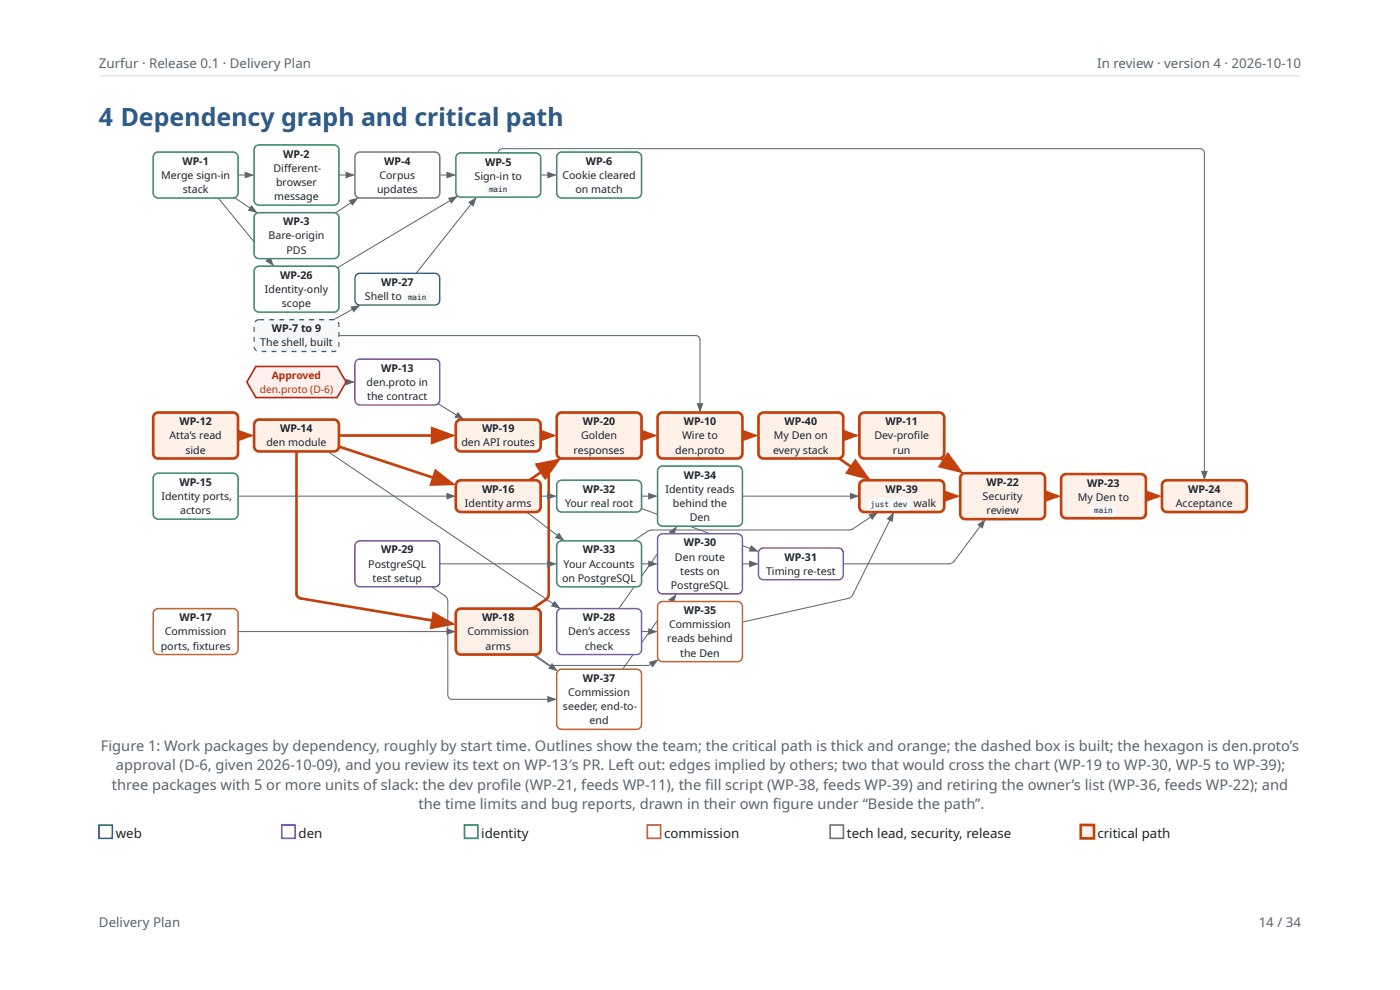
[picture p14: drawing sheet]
<svg xmlns="http://www.w3.org/2000/svg" width="297mm" height="210mm" viewBox="0 0 297 210" stroke-linecap="round" stroke-linejoin="round" font-family="sans-serif">
<defs><g id="words">
<text font-size="5.3" fill="#2a5d8f" x="21" y="26.8">4 Dependency graph and critical path</text>
<g font-size="3.1" fill="#59636e">
<text x="21.4" y="159.2">Figure 1: Work packages by dependency, roughly by start time. Outlines show the team; the critical path is thick and orange; the dashed box is built; the hexagon is den.proto’s</text>
<text x="23.7" y="167.5">three packages with 5 or more units of slack: the dev prof</text>
<text x="24.6" y="163.4">approval (D-6, given 2026-10-09), and you review its text on WP-13′s PR. Left out: edges implied by others; two that would cross the chart (WP-19 to WP-30, WP-5 to WP-39);</text>
<text x="106.2" y="167.5">ile (WP-21, feeds WP-11), the f</text>
<text x="149.6" y="167.5">ill script (WP-38, feeds WP-39) and retiring the owner’s list (WP-36, feeds WP-22); and</text>
<text x="88.8" y="171.7">the time limits and bug reports, drawn in their own f</text>
<text x="163.9" y="171.7">igure under “Beside the path”.</text>
</g>
<g font-size="2.8" fill="#59636e">
<text x="21" y="14.5">Zurfur · Release 0.1 · Delivery Plan</text>
<text x="232.8" y="14.5">In review · version 4 · 2026-10-10</text>
<text x="21" y="196.6">Delivery Plan</text>
<text x="267" y="196.6">14 / 34</text>
</g>
<g font-size="2.8" fill="#1f2328">
<text x="24.6" y="177.8">web</text>
<text x="63.3" y="177.8">den</text>
<text x="102.1" y="177.8">identity</text>
<text x="140.9" y="177.8">commission</text>
<text x="179.7" y="177.8">tech lead, security, release</text>
<text x="232.8" y="177.8">critical path</text>
</g>
<g font-size="2.3" fill="#1f2328">
<text x="38.7" y="34.9">WP-1</text>
<text x="60.1" y="33.4">WP-2</text>
<text x="81.5" y="34.9">WP-4</text>
<text x="102.9" y="35.1">WP-5</text>
<text x="124.3" y="34.9">WP-6</text>
<text x="34.2" y="37.9">Merge sign-in</text>
<text x="38.8" y="40.9">stack</text>
<text x="58" y="36.4">Dif</text>
<text x="58.6" y="39.4">browser</text>
<text x="60.3" y="36.4">ferent-</text>
<text x="80" y="40.9">updates</text>
<text x="80.5" y="37.9">Corpus</text>
<text x="100.7" y="38.1">Sign-in to</text>
<text x="119.3" y="37.9">Cookie cleared</text>
<text x="122.1" y="40.9">on match</text>
<text x="58.2" y="42.5">message</text>
<text x="60.1" y="47.8">WP-3</text>
<text x="57" y="50.8">Bare-origin</text>
<text x="60.8" y="53.8">PDS</text>
<text x="59.5" y="59.1">WP-26</text>
<text x="56.2" y="62.1">Identity-only</text>
<text x="59.8" y="65.2">scope</text>
<text x="77.4" y="63.7">Shell to</text>
<text x="80.9" y="60.6">WP-27</text>
<text x="57.7" y="70.5">WP-7 to 9</text>
<text x="55.2" y="73.5">The shell, built</text>
<text x="77.8" y="81.8">den.proto in</text>
<text x="80.9" y="78.8">WP-13</text>
<text x="77.9" y="84.9">the contract</text>
<text x="35.9" y="93.2">Atta’s read</text>
<text x="38.1" y="90.2">WP-12</text>
<text x="56.5" y="94.7">den module</text>
<text x="59.5" y="91.7">WP-14</text>
<text x="97.9" y="94.7">den API routes</text>
<text x="102.3" y="91.7">WP-19</text>
<text x="123.3" y="93.2">Golden</text>
<text x="123.7" y="90.2">WP-20</text>
<text x="144.7" y="93.2">Wire to</text>
<text x="145.1" y="90.2">WP-10</text>
<text x="164.2" y="93.2">My Den on</text>
<text x="166.5" y="90.2">WP-40</text>
<text x="185.5" y="93.2">Dev-prof</text>
<text x="187.9" y="90.2">WP-11</text>
<text x="193.9" y="93.2">ile</text>
<text x="39.3" y="96.2">side</text>
<text x="121.7" y="96.2">responses</text>
<text x="143.3" y="96.2">den.proto</text>
<text x="145.1" y="101.5">WP-34</text>
<text x="164" y="96.2">every stack</text>
<text x="189.4" y="96.2">run</text>
<text x="34.3" y="106.1">Identity ports,</text>
<text x="38.1" y="103">WP-15</text>
<text x="98.6" y="107.6">Identity arms</text>
<text x="102.3" y="104.5">WP-16</text>
<text x="119.9" y="107.6">Your real root</text>
<text x="123.7" y="104.5">WP-32</text>
<text x="141.2" y="104.5">Identity reads</text>
<text x="142.8" y="107.6">behind the</text>
<text x="187.9" y="104.5">WP-39</text>
<text x="193.8" y="107.6">walk</text>
<text x="208.5" y="106.1">Security</text>
<text x="209.3" y="103">WP-22</text>
<text x="228.7" y="106.2">My Den to</text>
<text x="230.7" y="103.2">WP-23</text>
<text x="249.4" y="107.6">Acceptance</text>
<text x="252.1" y="104.5">WP-24</text>
<text x="38.2" y="109.1">actors</text>
<text x="146.3" y="110.6">Den</text>
<text x="209.3" y="109.1">review</text>
<text x="80.9" y="117.4">WP-29</text>
<text x="123.7" y="117.4">WP-33</text>
<text x="143.2" y="118.9">Den route</text>
<text x="145.1" y="115.9">WP-30</text>
<text x="166.5" y="118.9">WP-31</text>
<text x="78.1" y="120.4">PostgreSQL</text>
<text x="79" y="123.4">test setup</text>
<text x="119.2" y="123.4">on PostgreSQL</text>
<text x="119.5" y="120.4">Your Accounts</text>
<text x="142.3" y="124.9">PostgreSQL</text>
<text x="144.3" y="121.9">tests on</text>
<text x="162.5" y="121.9">Timing re-test</text>
<text x="38.1" y="131.8">WP-17</text>
<text x="102.3" y="131.8">WP-18</text>
<text x="123.7" y="131.8">WP-28</text>
<text x="145.1" y="130.3">WP-35</text>
<text x="34.1" y="137.8">ports, f</text>
<text x="34.9" y="134.8">Commission</text>
<text x="40.9" y="137.8">ixtures</text>
<text x="99.1" y="134.8">Commission</text>
<text x="103" y="137.8">arms</text>
<text x="120.5" y="134.8">Den’s access</text>
<text x="124.1" y="137.8">check</text>
<text x="141.5" y="136.3">reads behind</text>
<text x="141.9" y="133.3">Commission</text>
<text x="144.3" y="139.3">the Den</text>
<text x="120.5" y="147.6">Commission</text>
<text x="123.7" y="144.6">WP-37</text>
<text x="119.4" y="150.6">seeder, end-to-</text>
<text x="125.1" y="153.7">end</text>
</g>
<g font-size="2.2" fill="#b42318">
<text x="55.1" y="83.3">den.proto (D-6)</text>
<text x="57.7" y="80.4">Approved</text>
</g>
<g font-size="1.6" fill="#1f2328">
<text x="103.7" y="40.8">main</text>
<text x="86.6" y="63.7">main</text>
<text x="184.7" y="107.6">just dev</text>
<text x="232.1" y="108.9">main</text>
</g>
</g></defs>
<path d="M21 16.1h255" fill="none" stroke="#d1d9e0" stroke-width=".21"/>
<path d="M50.5 37.1h3.1" fill="none" stroke="#59636e" stroke-width=".21"/>
<path d="M51.9 36.4l2 .7-2 .8z" fill="#59636e"/>
<path d="M49.8 41.9l4.6 3.1" fill="none" stroke="#59636e" stroke-width=".21"/>
<path d="M53.4 43.5l1.2 1.7-2-.5z" fill="#59636e"/>
<path d="M46.3 42l11.6 14.2" fill="none" stroke="#59636e" stroke-width=".21"/>
<path d="M56.3 55.4l1.1-.9 .7 2z" fill="#59636e"/>
<path d="M71.9 37.1h3.1" fill="none" stroke="#59636e" stroke-width=".21"/>
<path d="M73.3 36.4l2 .7-2 .8z" fill="#59636e"/>
<path d="M75.8 42.1l-4.6 3.1" fill="none" stroke="#59636e" stroke-width=".21"/>
<path d="M74 42.4l2-.5-1.2 1.8z" fill="#59636e"/>
<path d="M96.8 41.7l-25.2 15.1" fill="none" stroke="#59636e" stroke-width=".21"/>
<path d="M95 42l2.1-.4-1.3 1.6z" fill="#59636e"/>
<path d="M96.4 37.1h-3.1" fill="none" stroke="#59636e" stroke-width=".21"/>
<path d="M94.7 36.4l2 .7-2 .8z" fill="#59636e"/>
<path d="M100.9 42.1l-12.6 15.9" fill="none" stroke="#59636e" stroke-width=".21"/>
<path d="M99.3 42.9l1.8-1.1-.7 2z" fill="#59636e"/>
<path d="M114.7 37.1h3.1" fill="none" stroke="#59636e" stroke-width=".21"/>
<path d="M116.1 36.4l2 .7-2 .8z" fill="#59636e"/>
<path d="M105.7 32.4l.3-.6 .6-.3h148a.88 .88 0 0 1 .9 .9v69.2" fill="none" stroke="#59636e" stroke-width=".21"/>
<path d="M254.8 99.9h1.4l-.7 2z" fill="#59636e"/>
<path d="M76.1 64.9l-5.3 2.9" fill="none" stroke="#59636e" stroke-width=".21"/>
<path d="M74.3 65l2.1-.3-1.4 1.6z" fill="#59636e"/>
<path d="M71.9 71.2h75.7a.88 .88 0 0 1 .9 .9v15.1" fill="none" stroke="#59636e" stroke-width=".21"/>
<path d="M147.8 85.5h1.4l-.7 2z" fill="#59636e"/>
<path d="M73.4 81h1.6" fill="none" stroke="#59636e" stroke-width=".21"/>
<path d="M73.3 80.3l2 .7-2 .8z" fill="#59636e"/>
<path d="M92.9 85.6l5.3 3.3" fill="none" stroke="#59636e" stroke-width=".21"/>
<path d="M97.1 87.4l1.3 1.6-2-.4z" fill="#59636e"/>
<path d="M50.5 92.4h2.6" fill="none" stroke="#c2410c" stroke-width=".56"/>
<path d="M48.6 90.5l5.3 1.9-5.3 1.9z" fill="#c2410c"/>
<path d="M71.9 92.4h24" fill="none" stroke="#c2410c" stroke-width=".56"/>
<path d="M91.4 90.5l5.3 1.9-5.3 1.9z" fill="#c2410c"/>
<path d="M71.9 94.7l24 7.9" fill="none" stroke="#c2410c" stroke-width=".56"/>
<path d="M92.3 99.4l4.4 3.5-5.6 .2z" fill="#c2410c"/>
<path d="M62.9 95.8v30.1a1.03 1.03 0 0 0 .9 1l32.1 5.4" fill="none" stroke="#c2410c" stroke-width=".56"/>
<path d="M91.8 129.7l4.9 2.8-5.6 1z" fill="#c2410c"/>
<path d="M69.5 95.8l49.2 33.2" fill="none" stroke="#59636e" stroke-width=".21"/>
<path d="M117.7 127.4l1.2 1.7-2-.5z" fill="#59636e"/>
<path d="M50.5 105.2h45.9" fill="none" stroke="#59636e" stroke-width=".21"/>
<path d="M94.7 104.5l2 .7-2 .8z" fill="#59636e"/>
<path d="M50.5 134h45.9" fill="none" stroke="#59636e" stroke-width=".21"/>
<path d="M94.7 133.2l2 .8-2 .7z" fill="#59636e"/>
<path d="M114.7 92.4h2.6" fill="none" stroke="#c2410c" stroke-width=".56"/>
<path d="M112.8 90.5l5.3 1.9-5.3 1.9z" fill="#c2410c"/>
<path d="M118.3 97.7l-6 4.2" fill="none" stroke="#c2410c" stroke-width=".56"/>
<path d="M113.5 98.7l5.5-1.5-3.3 4.6z" fill="#c2410c"/>
<path d="M118.3 97.7a2.57 2.57 0 0 0-1.9 1.5v26.9a1.37 1.37 0 0 1-.6 1.1l-2.8 1.9" fill="none" stroke="#c2410c" stroke-width=".56"/>
<path d="M113.5 98.3l5.5-1.1-3.5 4.4z" fill="#c2410c"/>
<path d="M136.1 92.4h2.6" fill="none" stroke="#c2410c" stroke-width=".56"/>
<path d="M134.2 90.5l5.3 1.9-5.3 1.9z" fill="#c2410c"/>
<path d="M157.5 92.4h2.6" fill="none" stroke="#c2410c" stroke-width=".56"/>
<path d="M155.6 90.5l5.3 1.9-5.3 1.9z" fill="#c2410c"/>
<path d="M178.9 92.4h2.6" fill="none" stroke="#c2410c" stroke-width=".56"/>
<path d="M177 90.5l5.3 1.9-5.3 1.9z" fill="#c2410c"/>
<path d="M178 97.2l6 4.2" fill="none" stroke="#c2410c" stroke-width=".56"/>
<path d="M181.4 97.3l3.3 4.6-5.4-1.4z" fill="#c2410c"/>
<path d="M199.6 97.2l4.1 2.8" fill="none" stroke="#c2410c" stroke-width=".56"/>
<path d="M201.1 95.9l3.3 4.5-5.5-1.3z" fill="#c2410c"/>
<path d="M202.9 105.2h-2.6" fill="none" stroke="#c2410c" stroke-width=".56"/>
<path d="M198.4 103.3l5.3 1.9-5.3 2z" fill="#c2410c"/>
<path d="M114.7 105.2h3.1" fill="none" stroke="#59636e" stroke-width=".21"/>
<path d="M116.1 104.5l2 .7-2 .8z" fill="#59636e"/>
<path d="M136.1 105.2h3.1" fill="none" stroke="#59636e" stroke-width=".21"/>
<path d="M137.5 104.5l2 .7-2 .8z" fill="#59636e"/>
<path d="M157.5 105.2h24.5" fill="none" stroke="#59636e" stroke-width=".21"/>
<path d="M180.3 104.5l2 .7-2 .8z" fill="#59636e"/>
<path d="M136.1 107.9l24.6 9" fill="none" stroke="#59636e" stroke-width=".21"/>
<path d="M159.3 115.6l1.6 1.4h-2.1z" fill="#59636e"/>
<path d="M111.7 108.6l7.8 5.9" fill="none" stroke="#59636e" stroke-width=".21"/>
<path d="M118.6 112.9l1.1 1.8-2-.6z" fill="#59636e"/>
<path d="M93.3 119.6h24.5" fill="none" stroke="#59636e" stroke-width=".21"/>
<path d="M116.1 118.9l2 .7-2 .7z" fill="#59636e"/>
<path d="M91.6 124.5l2.8 1.9a1.37 1.37 0 0 1 .6 1.1v20a.88 .88 0 0 0 .9 .8h21.9" fill="none" stroke="#59636e" stroke-width=".21"/>
<path d="M116.1 147.6l2 .7-2 .8z" fill="#59636e"/>
<path d="M136.1 119.6h3.1" fill="none" stroke="#59636e" stroke-width=".21"/>
<path d="M137.5 118.9l2 .7-2 .7z" fill="#59636e"/>
<path d="M186 108.8l-5 3.4-.6 .2h-42.1l-.9 .3-3 2" fill="none" stroke="#59636e" stroke-width=".21"/>
<path d="M184.2 109.1l2.1-.5-1.3 1.7z" fill="#59636e"/>
<path d="M157.5 119.6h3.1" fill="none" stroke="#59636e" stroke-width=".21"/>
<path d="M158.9 118.9l2 .7-2 .7z" fill="#59636e"/>
<path d="M208.9 110.4l-6.5 8.6-.8 .6h-22.7" fill="none" stroke="#59636e" stroke-width=".21"/>
<path d="M207.3 111.3l1.8-1.2-.6 2z" fill="#59636e"/>
<path d="M143.4 111.9l-12.1 17.2" fill="none" stroke="#59636e" stroke-width=".21"/>
<path d="M141.8 112.8l1.8-1.2-.6 2.1z" fill="#59636e"/>
<path d="M136.1 134h3.1" fill="none" stroke="#59636e" stroke-width=".21"/>
<path d="M137.5 133.2l2 .8-2 .7z" fill="#59636e"/>
<path d="M113.4 138.8l4.7 3.4" fill="none" stroke="#59636e" stroke-width=".21"/>
<path d="M117.1 140.6l1.2 1.8-2-.6z" fill="#59636e"/>
<path d="M113 138.8l3 2.1 .9 .3h20.4a3.2 3.2 0 0 0 2.1-1.1" fill="none" stroke="#59636e" stroke-width=".21"/>
<path d="M137.6 140.4l2.1-.5-1.3 1.7z" fill="#59636e"/>
<path d="M143.3 126.2l-11.2 15.8" fill="none" stroke="#59636e" stroke-width=".21"/>
<path d="M141.8 127.2l1.7-1.2-.6 2z" fill="#59636e"/>
<path d="M189.5 108.9l-8.6 17.3-.4 .5-.6 .2-22.4 5.1" fill="none" stroke="#59636e" stroke-width=".21"/>
<path d="M188.1 110.1l1.5-1.5-.2 2.1z" fill="#59636e"/>
<path d="M221.7 105.2h2.6" fill="none" stroke="#c2410c" stroke-width=".56"/>
<path d="M219.8 103.3l5.3 1.9-5.3 2z" fill="#c2410c"/>
<path d="M243.1 105.2h2.6" fill="none" stroke="#c2410c" stroke-width=".56"/>
<path d="M241.2 103.3l5.3 1.9-5.3 2z" fill="#c2410c"/>
<g fill="#fff" stroke="#2e8b57" stroke-width=".32">
<path d="M32.7 32.7l.9-.4h15.8a1.06 1.06 0 0 1 1.1 1v7.6a1.06 1.06 0 0 1-1.1 1.1h-15.8a1.06 1.06 0 0 1-1.1-1.1v-7.6z"/>
<path d="M54.3 31l.7-.3h15.8a1.06 1.06 0 0 1 1.1 1.1v10.7a1.06 1.06 0 0 1-1.1 1h-15.8a1.06 1.06 0 0 1-1.1-1v-10.7z"/>
<path d="M54.3 45.3l.7-.2h15.8a1.06 1.06 0 0 1 1.1 1.1v7.6a1.06 1.06 0 0 1-1.1 1.1h-15.8a1.06 1.06 0 0 1-1.1-1.1v-7.6z"/>
<path d="M54.3 56.7l.7-.2h15.8a1.06 1.06 0 0 1 1.1 1v7.7a1.06 1.06 0 0 1-1.1 1h-15.8a1.06 1.06 0 0 1-1.1-1v-7.7z"/>
<path d="M96.9 32.9l.9-.5h15.8a1.06 1.06 0 0 1 1.1 1.1v7.3a1.06 1.06 0 0 1-1.1 1h-15.8a1.06 1.06 0 0 1-1.1-1v-7.3z"/>
</g>
<path d="M75.7 32.5l.7-.2h15.8a1.06 1.06 0 0 1 1.1 1v7.6a1.06 1.06 0 0 1-1.1 1.1h-15.8a1.06 1.06 0 0 1-1.1-1.1v-7.6z" fill="#fff" stroke="#777" stroke-width=".32"/>
<path d="M103.2 39l.5-.2h4a.71 .71 0 0 1 .7 .7v1.3a.71 .71 0 0 1-.7 .7h-4a.71 .71 0 0 1-.7-.7v-1.3z" fill="#f6f8fa"/>
<path d="M118.5 32.5l.7-.2h15.8a1.06 1.06 0 0 1 1.1 1v7.6a1.06 1.06 0 0 1-1.1 1.1h-15.8a1.06 1.06 0 0 1-1.1-1.1v-7.6z" fill="#fff" stroke="#2e8b57" stroke-width=".32"/>
<path d="M75.7 58.2l.7-.2h15.8a1.06 1.06 0 0 1 1.1 1v4.7a1.06 1.06 0 0 1-1.1 1h-15.8a1.06 1.06 0 0 1-1.1-1v-4.7z" fill="#fff" stroke="#2f6fb5" stroke-width=".32"/>
<path d="M86.1 61.9l.5-.2h3.9a.71 .71 0 0 1 .7 .7v1.3a.71 .71 0 0 1-.7 .7h-3.9a.71 .71 0 0 1-.7-.7v-1.3z" fill="#f6f8fa"/>
<path d="M54.3 68l.7-.2h15.8a1.06 1.06 0 0 1 1.1 1.1v4.6a1.06 1.06 0 0 1-1.1 1.1h-15.8a1.06 1.06 0 0 1-1.1-1.1v-4.6z" fill="#f6f8fa" stroke="#2f6fb5" stroke-width=".28" stroke-dasharray="1.1 1.1" stroke-linecap="butt"/>
<path d="M54.3 77.7h17.2l1.9 3.3-1.9 3.3h-17.2l-1.9-3.3z" fill="#fdf0ee" stroke="#b42318" stroke-width=".35"/>
<path d="M75.7 76.4l.7-.2h15.8a1.06 1.06 0 0 1 1.1 1v7.7a1.06 1.06 0 0 1-1.1 1h-15.8a1.06 1.06 0 0 1-1.1-1v-7.7z" fill="#fff" stroke="#7a4fb5" stroke-width=".32"/>
<g fill="#fff1e8" stroke="#c2410c" stroke-width=".56">
<path d="M32.9 87.7l.7-.2h15.8a1.06 1.06 0 0 1 1.1 1.1v7.6a1.06 1.06 0 0 1-1.1 1.1h-15.8a1.06 1.06 0 0 1-1.1-1.1v-7.6z"/>
<path d="M54.3 89.2l.7-.2h15.8a1.06 1.06 0 0 1 1.1 1.1v4.6a1.06 1.06 0 0 1-1.1 1.1h-15.8a1.06 1.06 0 0 1-1.1-1.1v-4.6z"/>
<path d="M97.1 89.2l.7-.2h15.8a1.06 1.06 0 0 1 1.1 1.1v4.6a1.06 1.06 0 0 1-1.1 1.1h-15.8a1.06 1.06 0 0 1-1.1-1.1v-4.6z"/>
<path d="M118.5 87.7l.7-.2h15.8a1.06 1.06 0 0 1 1.1 1.1v7.6a1.06 1.06 0 0 1-1.1 1.1h-15.8a1.06 1.06 0 0 1-1.1-1.1v-7.6z"/>
<path d="M139.9 87.7l.7-.2h15.8a1.06 1.06 0 0 1 1.1 1.1v7.6a1.06 1.06 0 0 1-1.1 1.1h-15.8a1.06 1.06 0 0 1-1.1-1.1v-7.6z"/>
<path d="M161.3 87.7l.7-.2h15.8a1.06 1.06 0 0 1 1.1 1.1v7.6a1.06 1.06 0 0 1-1.1 1.1h-15.8a1.06 1.06 0 0 1-1.1-1.1v-7.6z"/>
<path d="M182.5 87.9l.9-.4h15.8a1.06 1.06 0 0 1 1.1 1.1v7.6a1.06 1.06 0 0 1-1.1 1.1h-15.8a1.06 1.06 0 0 1-1.1-1.1v-7.6z"/>
<path d="M182.7 102.1l.7-.2h15.8a1.06 1.06 0 0 1 1.1 1v4.7a1.06 1.06 0 0 1-1.1 1h-15.8a1.06 1.06 0 0 1-1.1-1v-4.7z"/>
</g>
<path d="M184.2 105.8l.5-.2h7.8a.71 .71 0 0 1 .7 .7v1.3a.71 .71 0 0 1-.7 .7h-7.8a.71 .71 0 0 1-.7-.7v-1.3z" fill="#f6f8fa"/>
<g fill="#fff1e8" stroke="#c2410c" stroke-width=".56">
<path d="M204.1 100.6l.7-.2h15.8a1.06 1.06 0 0 1 1.1 1v7.7a1.06 1.06 0 0 1-1.1 1h-15.8a1.06 1.06 0 0 1-1.1-1v-7.7z"/>
<path d="M225.5 100.8l.7-.2h15.8a1.06 1.06 0 0 1 1.1 1v7.3a1.06 1.06 0 0 1-1.1 1h-15.8a1.06 1.06 0 0 1-1.1-1v-7.3z"/>
</g>
<path d="M231.6 107.1l.5-.2h4a.71 .71 0 0 1 .7 .7v1.3a.71 .71 0 0 1-.7 .7h-4a.71 .71 0 0 1-.7-.7v-1.3z" fill="#f6f8fa"/>
<path d="M246.9 102.1l.7-.2h15.8a1.06 1.06 0 0 1 1.1 1v4.7a1.06 1.06 0 0 1-1.1 1h-15.8a1.06 1.06 0 0 1-1.1-1v-4.7z" fill="#fff1e8" stroke="#c2410c" stroke-width=".56"/>
<path d="M32.7 100.8l.9-.4h15.8a1.06 1.06 0 0 1 1.1 1v7.7a1.06 1.06 0 0 1-1.1 1h-15.8a1.06 1.06 0 0 1-1.1-1v-7.7z" fill="#fff" stroke="#2e8b57" stroke-width=".32"/>
<path d="M97.1 102.1l.7-.2h15.8a1.06 1.06 0 0 1 1.1 1v4.7a1.06 1.06 0 0 1-1.1 1h-15.8a1.06 1.06 0 0 1-1.1-1v-4.7z" fill="#fff1e8" stroke="#c2410c" stroke-width=".56"/>
<g fill="#fff" stroke="#2e8b57" stroke-width=".32">
<path d="M118.5 102.1l.7-.2h15.8a1.06 1.06 0 0 1 1.1 1v4.7a1.06 1.06 0 0 1-1.1 1h-15.8a1.06 1.06 0 0 1-1.1-1v-4.7z"/>
<path d="M139.9 99.1l.7-.2h15.8a1.06 1.06 0 0 1 1.1 1v10.7a1.06 1.06 0 0 1-1.1 1h-15.8a1.06 1.06 0 0 1-1.1-1v-10.7z"/>
<path d="M118.3 115.2l.9-.5h15.8a1.06 1.06 0 0 1 1.1 1.1v7.6a1.06 1.06 0 0 1-1.1 1.1h-15.8a1.06 1.06 0 0 1-1.1-1.1v-7.6z"/>
</g>
<g fill="#fff" stroke="#7a4fb5" stroke-width=".32">
<path d="M75.7 114.9l.7-.2h15.8a1.06 1.06 0 0 1 1.1 1.1v7.6a1.06 1.06 0 0 1-1.1 1.1h-15.8a1.06 1.06 0 0 1-1.1-1.1v-7.6z"/>
<path d="M139.7 113.7l.9-.5h15.8a1.06 1.06 0 0 1 1.1 1.1v10.6a1.06 1.06 0 0 1-1.1 1.1h-15.8a1.06 1.06 0 0 1-1.1-1.1v-10.6z"/>
<path d="M161.3 116.4l.7-.2h15.8a1.06 1.06 0 0 1 1.1 1.1v4.6a1.06 1.06 0 0 1-1.1 1.1h-15.8a1.06 1.06 0 0 1-1.1-1.1v-4.6z"/>
</g>
<path d="M32.7 129.5l.9-.4h15.8a1.06 1.06 0 0 1 1.1 1.1v7.6a1.06 1.06 0 0 1-1.1 1h-15.8a1.06 1.06 0 0 1-1.1-1v-7.6z" fill="#fff" stroke="#c0662b" stroke-width=".32"/>
<path d="M96.9 129.5l.9-.4h15.8a1.06 1.06 0 0 1 1.1 1.1v7.6a1.06 1.06 0 0 1-1.1 1h-15.8a1.06 1.06 0 0 1-1.1-1v-7.6z" fill="#fff1e8" stroke="#c2410c" stroke-width=".56"/>
<path d="M118.5 129.3l.7-.2h15.8a1.06 1.06 0 0 1 1.1 1.1v7.6a1.06 1.06 0 0 1-1.1 1h-15.8a1.06 1.06 0 0 1-1.1-1v-7.6z" fill="#fff" stroke="#7a4fb5" stroke-width=".32"/>
<g fill="#fff" stroke="#c0662b" stroke-width=".32">
<path d="M139.7 128l.9-.4h15.8a1.06 1.06 0 0 1 1.1 1v10.7a1.06 1.06 0 0 1-1.1 1.1h-15.8a1.06 1.06 0 0 1-1.1-1.1v-10.7z"/>
<path d="M118.3 142.4l.9-.4h15.8a1.06 1.06 0 0 1 1.1 1v10.7a1.06 1.06 0 0 1-1.1 1h-15.8a1.06 1.06 0 0 1-1.1-1v-10.7z"/>
</g>
<path d="M21 175h2.8v2.8h-2.8z" fill="none" stroke="#2f6fb5" stroke-width=".35"/>
<path d="M59.8 175h2.8v2.8h-2.8z" fill="none" stroke="#7a4fb5" stroke-width=".35"/>
<path d="M98.6 175h2.8v2.8h-2.8z" fill="none" stroke="#2e8b57" stroke-width=".35"/>
<path d="M137.3 175h2.8v2.8h-2.8z" fill="none" stroke="#c0662b" stroke-width=".35"/>
<path d="M176.1 175h2.8v2.8h-2.8z" fill="none" stroke="#777" stroke-width=".35"/>
<path d="M229.3 175h2.8v2.8h-2.8z" fill="#fff1e8" stroke="#c2410c" stroke-width=".56"/>
<use href="#words"/>
</svg>
